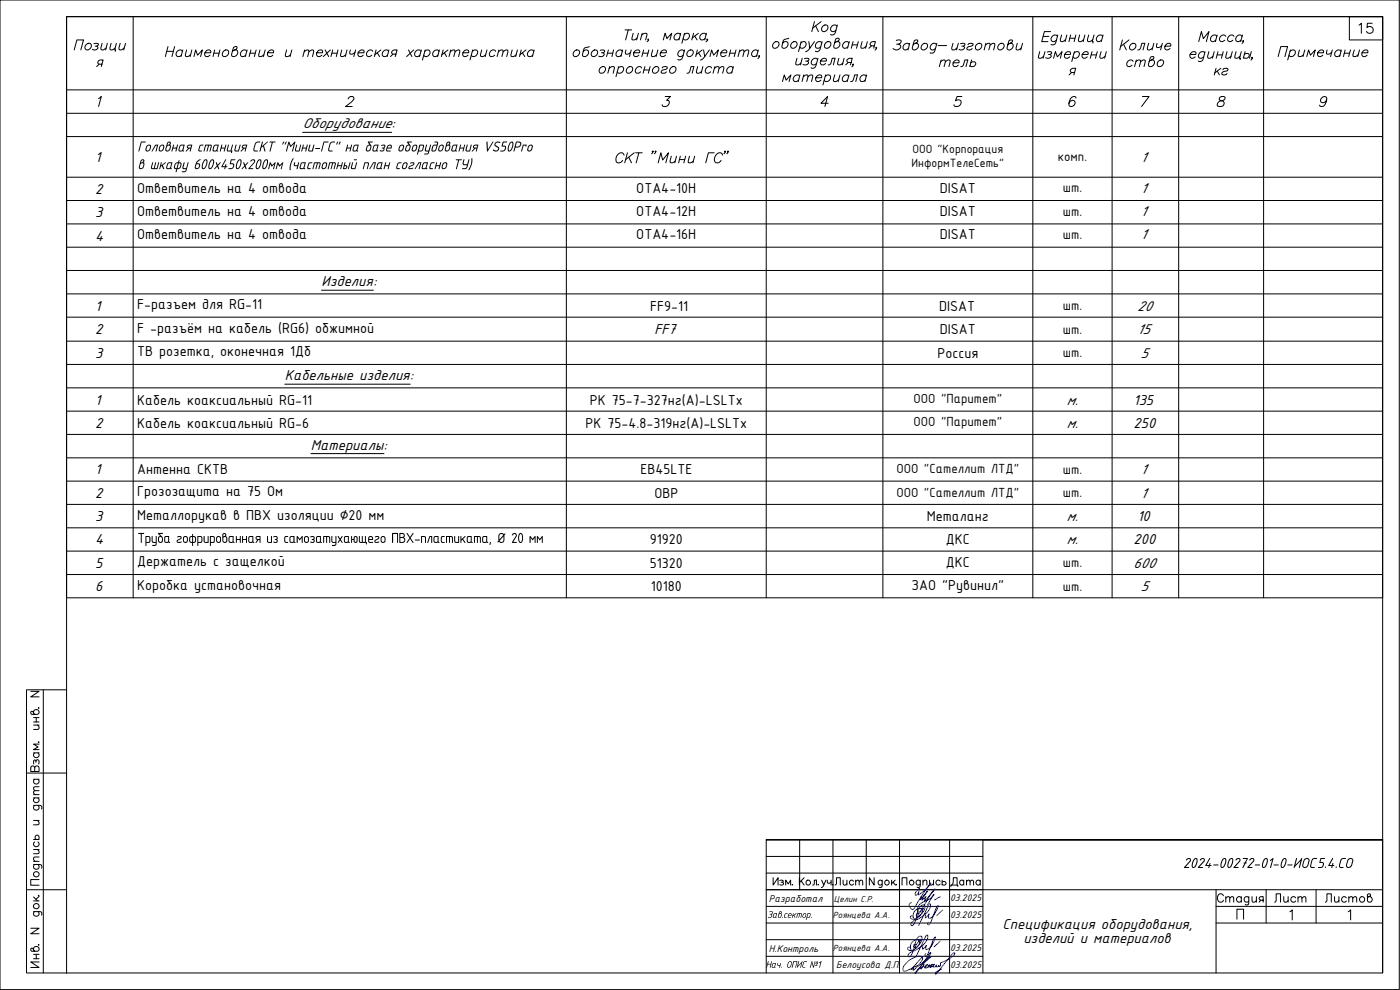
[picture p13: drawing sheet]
<svg xmlns="http://www.w3.org/2000/svg" width="420mm" height="297mm" viewBox="0 0 420 297" stroke-linecap="round" stroke-linejoin="round" font-family="sans-serif">
<defs><g id="words">
<text font-size="7.9" x="382.4" y="19">Примечание</text>
<text font-size="7.1" x="183.4" y="49.7">СКТ &quot;Мини ГС&quot;</text>
<g font-size="6.6">
<text x="406.8" y="10.9">15</text>
<text x="13.4" y="266.3" transform="rotate(-90 13.4 266.3)">Подпись и дата</text>
<text x="364.1" y="272.3">Стадия</text>
</g>
<g font-size="5.7">
<text x="12.7" y="232.5" transform="rotate(-90 12.7 232.5)">Взам. инв. N</text>
<text x="284" y="266.7">Дата</text>
<text x="381.4" y="271.6">Лист</text>
<text x="396.5" y="271.6">Листов</text>
</g>
<g font-size="5.3">
<text x="230.7" y="266.3">Изм.</text>
<text x="249.4" y="266.3">Лист</text>
</g>
<g font-size="4.8">
<text x="41.2" y="45.5">Головная станция СКТ &quot;Мини-ГС&quot; на базе оборудования VS50Pro</text>
<text x="41.2" y="50.8">в шкафу 600х450х200мм (частотный план согласно ТУ)</text>
<text x="196.4" y="100.3">FF7</text>
</g>
<g font-size="4.7">
<text x="90.8" y="38.5">Оборудование:</text>
<text x="28.5" y="48.6">1</text>
<text x="342.3" y="48.6">1</text>
<text x="28.6" y="58.2">2</text>
<text x="41.2" y="57.8">Ответвитель на 4 отвода</text>
<text x="191" y="57.8">ОТА4-10Н</text>
<text x="282.1" y="57.8">DISAT</text>
<text x="342.3" y="57.8">1</text>
<text x="28.6" y="65.2">3</text>
<text x="41.2" y="64.8">Ответвитель на 4 отвода</text>
<text x="191" y="64.8">ОТА4-12Н</text>
<text x="282.1" y="64.8">DISAT</text>
<text x="342.3" y="64.8">1</text>
<text x="41.2" y="71.8">Ответвитель на 4 отвода</text>
<text x="191" y="71.8">ОТА4-16Н</text>
<text x="282.1" y="71.8">DISAT</text>
<text x="342.3" y="71.8">1</text>
<text x="28.5" y="72.2">4</text>
<text x="96.5" y="85.9">Изделия:</text>
<text x="28.5" y="93.2">1</text>
<text x="41.2" y="92.7">F-разъем для RG-11</text>
<text x="195.2" y="93.2">FF9-11</text>
<text x="281.9" y="93.2">DISAT</text>
<text x="341.3" y="93.2">20</text>
<text x="28.6" y="100.3">2</text>
<text x="41.2" y="99.9">F -разъём на кабель (RG6) обжимной</text>
<text x="282.1" y="100.3">DISAT</text>
<text x="341.3" y="100.3">15</text>
<text x="28.6" y="107.4">3</text>
<text x="41.2" y="106.9">ТВ розетка, оконечная 1Дб</text>
<text x="281.3" y="107.4">Россия</text>
<text x="342.3" y="107.4">5</text>
<text x="85.5" y="114">Кабельные изделия:</text>
<text x="28.5" y="121.4">1</text>
<text x="41.2" y="121.4">Кабель коаксиальный RG-11</text>
<text x="177" y="121.4">РК 75-7-327нг(А)-LSLTx</text>
<text x="320.1" y="121.4">м.</text>
<text x="340.2" y="121.4">135</text>
<text x="28.6" y="128.4">2</text>
<text x="41.2" y="128.4">Кабель коаксиальный RG-6</text>
<text x="175.7" y="128.4">РК 75-4.8-319нг(А)-LSLTx</text>
<text x="320.1" y="128.4">м.</text>
<text x="340.2" y="128.4">250</text>
<text x="93.3" y="134.9">Материалы:</text>
<text x="28.5" y="142.4">1</text>
<text x="41.2" y="142.4">Антенна СКТВ</text>
<text x="192.2" y="142.4">EB45LTE</text>
<text x="342.3" y="142.4">1</text>
<text x="28.6" y="149.4">2</text>
<text x="41.2" y="148.9">Грозозащита на 75 Ом</text>
<text x="196.4" y="149.4">ОВР</text>
<text x="342.3" y="149.4">1</text>
<text x="41.2" y="155.9">Металлорукав в ПВХ изоляции ∅20 мм</text>
<text x="28.6" y="156.4">3</text>
<text x="278.2" y="156.4">Металанг</text>
<text x="320.1" y="156.4">м.</text>
<text x="341.3" y="156.4">10</text>
<text x="28.5" y="163.4">4</text>
<text x="41.2" y="162.9">Труба гофрированная из самозатухающего ПВХ-пластиката, Ø 20 мм</text>
<text x="195" y="163.4">91920</text>
<text x="283.9" y="163.2">ДКС</text>
<text x="320.1" y="163.4">м.</text>
<text x="340.2" y="163.4">200</text>
<text x="28.6" y="170.3">5</text>
<text x="41.2" y="169.9">Держатель с защелкой</text>
<text x="195" y="170.3">51320</text>
<text x="283.9" y="170.1">ДКС</text>
<text x="340.1" y="170.3">600</text>
<text x="28.6" y="177.4">6</text>
<text x="41.2" y="176.9">Коробка установочная</text>
<text x="195.3" y="177.4">10180</text>
<text x="273.6" y="176.9">ЗАО &quot;Рувинил&quot;</text>
<text x="342.3" y="177.4">5</text>
<text x="355" y="260.4">2024-00272-01-0-</text>
<text x="387.9" y="260.4">ИОС 5.4. СО</text>
<text x="300.9" y="278.6">Спецификация оборудования,</text>
<text x="307.1" y="282.8">изделий и материалов</text>
</g>
<g font-size="4.3">
<text x="317.5" y="48.4">комп.</text>
<text x="319" y="57.7">шт.</text>
<text x="319" y="64.7">шт.</text>
<text x="319" y="71.6">шт.</text>
<text x="319" y="93">шт.</text>
<text x="319" y="100.2">шт.</text>
<text x="319" y="107.2">шт.</text>
<text x="274.2" y="120.8">ООО &quot;Паритет&quot;</text>
<text x="274.2" y="127.8">ООО &quot;Паритет&quot;</text>
<text x="269" y="142">ООО &quot;Сателлит ЛТД&quot;</text>
<text x="319" y="142.2">шт.</text>
<text x="269" y="149">ООО &quot;Сателлит ЛТД&quot;</text>
<text x="319" y="149.2">шт.</text>
<text x="319" y="170.2">шт.</text>
<text x="319" y="177.2">шт.</text>
</g>
<g font-size="3.9">
<text x="273.9" y="45.8">ООО &quot;Корпорация</text>
<text x="273.6" y="50">ИнформТелеСеть&quot;</text>
</g>
<g font-size="3.2">
<text x="230.8" y="270.5">Разработал</text>
<text x="230.8" y="285.7">Н.Контроль</text>
</g>
<g font-size="3.1">
<text x="230.2" y="275.4">Зав .сектор</text>
<text x="243.2" y="275.4">.</text>
<text x="285.2" y="270.4">03.2025</text>
<text x="285.2" y="275.4">03.2025</text>
<text x="285.2" y="285.4">03.2025</text>
<text x="229.7" y="290.4">Нач . ОПИС</text>
<text x="242.9" y="290.4">№1</text>
<text x="251" y="290.4">Белоусова Д.П.</text>
<text x="285.2" y="290.4">03.2025</text>
</g>
<g font-size="2.9">
<text x="249.9" y="275.4">Роянцева А.А.</text>
<text x="249.9" y="285.4">Роянцева А.А.</text>
</g>
<text font-size="2.8" x="250.2" y="270.6">Целин С.Р.</text>
</g></defs>
<!-- layer: 0 -->
<g fill="none" stroke="#000" stroke-width=".3">
<path d="M0 0h419.9v296.9h-419.9zM20 5h395v286.9h-395zM20 5h395v174.4h-395zM22.3 15l.8-3h2l-.8 3M25.8 13.4a.93 .93 0 0 1 1.6 0 1.13 1.13 0 0 1-.5 1.3 1.13 1.13 0 0 1-1.4-.1zM28.2 13.1a.9 .9 0 0 1 1.3 .3l-.5 .4h-.4M29 13.8l.3 .3a.73 .73 0 0 1-.6 .9l-1-.2M29.8 19.3l-.8 .7M30.6 19.3l-1.1-.2-.2-.4 .3-.5 .5-.2h.8l-.5 2M30.6 13l-.3 1.8 .7 .2 .8-.6M32.2 13l-.5 2M33.4 13l-.4 1.8 .7 .2 .8-.6"/>
<path d="M34.9 13l-.5 2h.3l-.1 .4M36.1 13l-.4 1.8 .7 .2 .9-.6M37.7 13l-.6 2M40 5v174.4M50 15.4h2M50.4 14l-.8 3M52.4 14l-.8 3M54.7 15.4a1.06 1.06 0 0 0-1.5 0 1.06 1.06 0 0 0 .1 1.6l.8-.2 .3-.2M54.9 15l-.6 2M56 15l-.3 1.8 .6 .2 .9-.6M57.6 15l-.5 2M58.2 17l.5-2 .6 1.6 1.4-1.6-.5 2"/>
<path d="M61.5 15.8h1.7l.1-.3a.99 .99 0 0 0-1.2-.5 .99 .99 0 0 0-.7 1.1l.1 .5a.86 .86 0 0 0 .8 .5 .86 .86 0 0 0 .7-.5M64.2 16h1.5M64.4 15l-.5 2M66 15l-.5 2M67.1 15.4a.89 .89 0 0 1 1.3-.3 .89 .89 0 0 1-.1 1.5 .97 .97 0 0 1-1.6 0zM70.4 15a.76 .76 0 0 1 .9 .3 .76 .76 0 0 1 0 .8 .96 .96 0 0 1-.8 .9 .96 .96 0 0 1-1-.6l.6-2.1a.72 .72 0 0 1 1-.2l-.1 .6-1.2 .7M74 15.4a1.07 1.07 0 0 0-1.5 0 1.07 1.07 0 0 0 .1 1.6h.5l.6-.4M74.2 15l-.6 2M75 16h1.6M75.3 15l-.5 2M76.9 15l-.6 2M78 15l-.4 1.8a1.2 1.2 0 0 0 1.6-.4"/>
<path d="M79.6 15l-.6 2M80.3 15.8h1.8v-.3a.99 .99 0 0 0-1.2-.5 .99 .99 0 0 0-.6 1.1 .84 .84 0 0 0 .6 .9 .84 .84 0 0 0 1-.4M86 15l-.4 1.8a1.2 1.2 0 0 0 1.6-.4M87.6 15l-.6 2M91.3 15.5l.9-.5 .5 .1-.4 1.9M91.4 15l-.5 2M92.7 15.5l.9-.5 .5 .1-.3 1.9M95.1 15.8h1.7l.1-.3a.99 .99 0 0 0-1.2-.5 .99 .99 0 0 0-.7 1.1v.5a.86 .86 0 0 0 .8 .5 .86 .86 0 0 0 .8-.5M97.6 15l1 2M99.1 15l-2.1 2M99.6 16h1.6M99.9 15l-.6 2"/>
<path d="M101.4 15l-.5 2M102.6 15l-.4 1.8 .7 .2 .9-.6M104.1 15l-.5 2M105.2 15l-.2 1.1a1.2 1.2 0 0 0 1.6-.4M106.7 15l-.5 2M107.5 15.8h1.7l.1-.3a1.01 1.01 0 0 0-1.2-.5 1.01 1.01 0 0 0-.7 1.1 .84 .84 0 0 0 .6 .9 .84 .84 0 0 0 1-.4M111.9 15.4a1.06 1.06 0 0 0-1.6 0 1.06 1.06 0 0 0 .2 1.6h.4l.7-.4M112.9 15l-.5 2M113.2 15.8l.7 1.2M114.3 15l-1.8 1.4M116.6 15.4a1.07 1.07 0 0 0-1.6 0 1.07 1.07 0 0 0 .2 1.6l.8-.2 .3-.2M116.7 15l-.5 2"/>
<path d="M117.9 16.3l-.7 .7M118.8 16.3l-1.1-.2-.1-.6 .7-.5h.9l-.6 2M122.6 15l1 2M124.2 15l-2.2 2M126.3 15.4a1.07 1.07 0 0 0-1.5 0 1.07 1.07 0 0 0 .1 1.6h.4l.7-.4M126.4 15l-.5 2M127.5 15.4a.93 .93 0 0 1 1.5 0 1.11 1.11 0 0 1-.4 1.3 1.11 1.11 0 0 1-1.4-.1M127.6 15l-.8 3M131.7 15.4a1.06 1.06 0 0 0-1.5 0 1.06 1.06 0 0 0 .1 1.6h.5l.6-.4M131.9 15l-.6 2M133 15l-.5 2M133.3 15.8l.7 1.2"/>
<path d="M134.5 15l-1.9 1.4M135.1 15.5l.9-.5 .5 .1-.3 1.9M135.3 15l-.6 2M136.6 15.5l.9-.5 .5 .1-.4 1.9M138.9 15.8h1.7l.1-.3a.99 .99 0 0 0-1.2-.5 .99 .99 0 0 0-.6 1.1v.5a.86 .86 0 0 0 .8 .5 .86 .86 0 0 0 .8-.5M141.8 15.4a.88 .88 0 0 1 1.4-.3 .88 .88 0 0 1-.2 1.5 .93 .93 0 0 1-1.6 0M141.9 15l-.8 3M144.6 15l-.4 1.8a1.15 1.15 0 0 0 1.6-.4M146.1 15l-.5 2M148.8 15.4a1.07 1.07 0 0 0-1.6 0 1.07 1.07 0 0 0 .1 1.6l1.2-.4M149.6 15.5l.9-.5 .5 .1-.4 1.9M149.7 15l-.5 2"/>
<path d="M151 15.5l.8-.5 .6 .1-.3 1.9M153.7 15l-.3 1.8a1.15 1.15 0 0 0 1.5-.4M155.3 15l-.5 2M156.4 15l-.5 2M156.8 15.8l.7 1.2M157.9 15l-1.9 1.4M160.2 15.4a1.07 1.07 0 0 0-1.6 0 1.07 1.07 0 0 0 .1 1.6l1.2-.4M160.3 15l-.5 2M170 5v174.4M172.3 15.4a.89 .89 0 0 1 1.4-.3 .89 .89 0 0 1-.1 1.5 .93 .93 0 0 1-1.6 0zM176.9 14l-1.4 .4-.3 .3-.4 1.7a.99 .99 0 0 0 1.2 .5 .99 .99 0 0 0 .7-1.1l-.2-.5a.87 .87 0 0 0-1.5 .1M177.8 15.4a.93 .93 0 0 1 1.5 0 1.11 1.11 0 0 1-.4 1.3 1.11 1.11 0 0 1-1.4-.1z"/>
<path d="M180.1 15.1a.9 .9 0 0 1 1.4 .3l-.2 .3-.8 .1M180.9 15.8l.4 .3a.73 .73 0 0 1-.7 .9l-.9-.2M182.3 16h1.6M182.6 15l-.6 2M183 20l-.6 2M184.1 15l-.5 2M185.7 20l-.8 3M186.8 15.4a1.07 1.07 0 0 0-1.6 0 1.07 1.07 0 0 0 .1 1.6l.8-.2 .3-.2M186.9 15l-.5 2M187.6 9h2M187.9 15l-.2 1.1a1.2 1.2 0 0 0 1.6-.4M188.6 9l-.9 3"/>
<path d="M189.4 15l-.5 2M190 10l-.3 1.9 .6 .1 .9-.6M190.2 15.8h1.7l.1-.3a.99 .99 0 0 0-1.2-.5 .99 .99 0 0 0-.6 1.1v.5a.88 .88 0 0 0 .7 .4 .88 .88 0 0 0 .8-.4M191.6 10l-.5 2M192.6 10.5a1.2 1.2 0 0 1 1.5-.4l-.3 1.9M192.7 10l-.5 2M192.9 16h1.6M193.2 15l-.6 2M193.5 20l-.5 2M194.6 11.9h-.2l.2-.2v.4l-.4 .4M194.7 15l-.5 2M195.1 20l-.5 2"/>
<path d="M195.9 15l-.4 1.8 .7 .2 .9-.6M197.4 15l-.5 2M198.2 15.8h1.7l.1-.3a1.01 1.01 0 0 0-1.2-.5 1.01 1.01 0 0 0-.7 1.1 .84 .84 0 0 0 .6 .9 .84 .84 0 0 0 1-.4M199.1 12l.5-2 .6 1.6 1.4-1.6-.6 2M204.2 10.4a1.06 1.06 0 0 0-1.6 0 1.06 1.06 0 0 0 .2 1.6l.7-.1 .4-.3M204.3 10l-.5 2M205.3 10.4a.93 .93 0 0 1 1.6 0 1.11 1.11 0 0 1-.5 1.4 1.11 1.11 0 0 1-1.4-.2M205.3 15.4a1.06 1.06 0 0 0-1.6 0 1.06 1.06 0 0 0 .2 1.6l.8-.2 .3-.2M205.4 15l-.5 2.3a1.01 1.01 0 0 1-1.5 .5M205.4 10l-.8 3M206.5 15.4a.93 .93 0 0 1 1.5 0 1.11 1.11 0 0 1-.4 1.4 1.11 1.11 0 0 1-1.4-.2zM208.2 10l-.6 2"/>
<path d="M208.5 10.8l.7 1.2M209.3 15l-.5 2M209.4 20l-.4 1.8a1.15 1.15 0 0 0 1.6-.4M209.6 10l-1.8 1.4M209.6 15.8l.8 1.2M210.7 15l-1.8 1.4M210.9 20l-.5 2M211.2 15l.3 2 1.4-2M211.5 17l-.5 .6-.8 .4M211.9 10.4a1.07 1.07 0 0 0-1.6 0 1.07 1.07 0 0 0 .2 1.6l.7-.1 .4-.3M212 10l-.5 2M212.4 11.9h-.3l.2-.2 .1 .2-.5 .6"/>
<path d="M213.1 17l.5-2 .6 1.6 1.4-1.6-.5 2M214.5 20l-.5 2M216.4 15.8h1.7a.55 .55 0 0 0-.4-.8 1.14 1.14 0 0 0-1.2 .6 1.14 1.14 0 0 0 .2 1.4h.5l.7-.4M219 16h1.6M219.3 15l-.5 2M220.1 20l-.5 2M220.9 15l-.6 2M221.9 15.5l.8-.5 .6 .1-.4 1.9M222 15l-.5 2M223.3 15.5l.9-.5 .5 .1-.4 1.9M227.5 15.4a1.06 1.06 0 0 0-1.6 0 1.06 1.06 0 0 0 .2 1.6l.7-.2 .4-.2M227.6 15l-.6 2"/>
<path d="M228 16.8h-.3l.1-.1 .2 .1-.5 .8M230 5v174.4M232.2 12.9a.89 .89 0 0 1 1.4-.3 .89 .89 0 0 1-.1 1.5 .93 .93 0 0 1-1.6 0zM236.7 11.5l-1.4 .4-.6 2a.98 .98 0 0 0 1.1 .5 .98 .98 0 0 0 .7-1.1l-.1-.6a.91 .91 0 0 0-1.5 .2M237.6 12.9a.93 .93 0 0 1 1.6 0 1.11 1.11 0 0 1-.5 1.3 1.11 1.11 0 0 1-1.4-.1zM239.2 17.5l-.4 1.8a1.15 1.15 0 0 0 1.6-.4M240.3 12.9a.93 .93 0 0 1 1.6 0 1.11 1.11 0 0 1-.5 1.3 1.11 1.11 0 0 1-1.4-.1M240.5 12.5l-.9 3M240.7 17.5l-.5 2M241.4 17.6a.87 .87 0 0 1 1.4 .3l-.2 .3-.8 .1M242.3 18.3l.4 .6a1.15 1.15 0 0 1-1.7 .4M242.7 12.5l.3 2 1.4-2"/>
<path d="M243 14.5l-.4 .5-.8 .5M244.4 6.5l-.8 3M244.8 7.7l.8 1.8M245.4 17.9a1.06 1.06 0 0 0-1.6 0 1.06 1.06 0 0 0 .2 1.6h.4l.7-.5M245.5 17.5l-.6 2.3a.97 .97 0 0 1-1.5 .5M246.3 18.3h1.7a.59 .59 0 0 0-.4-.8 1.12 1.12 0 0 0-1.3 .6 1.12 1.12 0 0 0 .4 1.4h.4l.7-.5M246.4 6.5l-2.5 2M246.6 12.9a1.07 1.07 0 0 0-1.6 0 1.07 1.07 0 0 0 .2 1.6l.8-.1 .3-.3M246.7 12.5l-.6 2.3a1.01 1.01 0 0 1-1.4 .5M246.9 7.9a.93 .93 0 0 1 1.6 0 1.11 1.11 0 0 1-.5 1.4 1.11 1.11 0 0 1-1.4-.2zM247.8 12.9a.84 .84 0 0 1 1.1-.4 .84 .84 0 0 1 .4 1.1 .94 .94 0 0 1-.9 .9 .94 .94 0 0 1-1-.9zM248.5 19.5l.6-.2 .7-1.8h.8l-.5 2"/>
<path d="M251.2 7.9a1.06 1.06 0 0 0-1.6 0 1.06 1.06 0 0 0 .2 1.6l.7-.1 .4-.3M251.2 12.5h.4a1.07 1.07 0 0 1 .2 1.5 1.07 1.07 0 0 1-1.5 .2l.5-2.4 .9-.3 .2 .4-.2 .3-1.2 .7M251.3 7.5l-.6 2.3a1.01 1.01 0 0 1-1.4 .5M251.8 17.5l-.4 1.8a1.15 1.15 0 0 0 1.5-.4M253.3 17.5l-.5 2M254.6 18.8l-.8 .7M254.8 12.9a1.07 1.07 0 0 0-1.6 0 1.07 1.07 0 0 0 .1 1.6l1.2-.4M254.9 12.5l-.6 2M255.4 18.8h-.8l-.4-.3v-.5l.7-.5h.9l-.6 2M255.7 13.5h1.6M256 12.5l-.5 2M256.1 19.3h-.2l.1-.1 .1 .1-.4 .8"/>
<path d="M257.6 12.5l-.6 2M258.7 12.5l-.3 1.9 .6 .1 .9-.6M260.3 12.5l-.5 2M261.5 13.8l-.7 .7M262.4 13.8l-1.1-.2-.2-.4 .3-.5 .5-.2h.8l-.5 2M263.1 14.4h-.3l.2-.2 .1 .2-.5 .6M265 5v174.4M269 12.1h1.4v.6l-.7 .6a.74 .74 0 0 1 .6 .5 .74 .74 0 0 1-.3 .8 1.41 1.41 0 0 1-2 0M269.1 13.3h.6M272.9 13.4a1.07 1.07 0 0 0-1.6 0 1.07 1.07 0 0 0 .2 1.6h.4l.7-.4M273 13l-.5 2M274.7 13h.5a1.07 1.07 0 0 1 .2 1.5 1.07 1.07 0 0 1-1.5 .2l.5-2.4 .9-.3 .2 .4-.2 .3-1.2 .7"/>
<path d="M276.8 13.4a.89 .89 0 0 1 1.4-.2 .89 .89 0 0 1-.2 1.4 .89 .89 0 0 1-1.3 .2 .89 .89 0 0 1 .1-1.4zM281.1 13.4a1.07 1.07 0 0 0-1.7 0 1.07 1.07 0 0 0 .2 1.6h.5l.7-.4M281.2 13l-.7 2.3a.97 .97 0 0 1-1.4 .5M281.6 13.7h2.5M282.3 18.5l.9-.5 .5 .1-.4 1.9M282.4 18l-.5 2M283.7 18.5l.9-.5 .5 .1-.3 1.9M286 13l-.3 1.8 .6 .2 .9-.6M286 18.8h1.8a.57 .57 0 0 0-.4-.8 1.13 1.13 0 0 0-1.3 .6 1.13 1.13 0 0 0 .4 1.4l.7-.1 .4-.3M287.6 13l-.5 2M288.2 13.1h1.4l-.2 .6-.8 .1M288.3 20l.6-.1 .7-1.9h.8l-.5 2"/>
<path d="M289.1 13.8l.4 .6a1.15 1.15 0 0 1-1.7 .4M290.5 13.4a.93 .93 0 0 1 1.6 0l-.6 .4-1.1 .3-.2 .5a.91 .91 0 0 0 1.6 0M291.3 18.8l1-.3a.73 .73 0 0 1 .6 .9 .73 .73 0 0 1-.8 .6h-.6l-.4-.3M291.6 18l-.6 2M293 13.4a.97 .97 0 0 1 1.6 0 1.15 1.15 0 0 1-.5 1.3 1.15 1.15 0 0 1-1.4-.1zM295.7 13.5l.9-.5 .5 .1-.3 1.9M295.9 13l-.5 2M297.1 13.5l.9-.5 .5 .1-.3 1.9M299.8 13.4a.93 .93 0 0 1 1.5 0 1.13 1.13 0 0 1-.5 1.3 1.13 1.13 0 0 1-1.3-.1zM303.1 13a.76 .76 0 0 1 .9 .3 .76 .76 0 0 1 0 .8 .92 .92 0 0 1-.8 .9 .92 .92 0 0 1-1-.6l.6-2.1 .9-.3 .2 .4-.2 .3-1.2 .7M305.3 13l-.3 1.8 .6 .2 .9-.6M306.9 13l-.6 2"/>
<path d="M310 5v174.4M312 15.5l-.3 1.8 .6 .2 .9-.6M313.1 10.9h1.7M313.6 15.5l-.5 2M314.3 15.6a.9 .9 0 0 1 1.3 .3l-.5 .4h-.4M315.1 16.3l.3 .3a.73 .73 0 0 1-.6 .9l-1-.2M315.3 9.5h-1.9l-.8 3h1.9M316.2 17.5l.5-2 .6 1.6 1.4-1.6-.5 2M317.3 10.9a1.06 1.06 0 0 0-1.6 0 1.06 1.06 0 0 0 .2 1.6h.5l.6-.4M317.5 10.5l-.6 2.2a.99 .99 0 0 1-1.5 .6M318.6 10.5l-.3 1.8 .6 .2 .9-.6M319.5 16.3h1.7a.57 .57 0 0 0-.3-.8 1.14 1.14 0 0 0-1.3 .6 1.14 1.14 0 0 0 .3 1.4l1.2-.4"/>
<path d="M320.2 10.5l-.5 2M321.1 11.5h1.5M321.3 10.5l-.5 2M322.3 15.9a.97 .97 0 0 1 1.6 0 1.15 1.15 0 0 1-.5 1.3 1.15 1.15 0 0 1-1.4-.1M322.5 15.5l-.9 3M322.9 10.5l-.5 2M324 10.5l-.3 1.8 .7 .2 .8-.6M324.8 16.3h1.7a.57 .57 0 0 0-.3-.8 1.13 1.13 0 0 0-1.3 .6 1.13 1.13 0 0 0 .3 1.4h.4l.7-.4M325.6 10.5l-.5 2M326.7 10.5l-.3 1.8 .7 .2 .9-.6M327.5 16.5h1.6M327.7 15.5l-.5 2"/>
<path d="M328.3 10.5l-.5 2h.3l-.1 .4M329.3 15.5l-.5 2M330.5 15.5l-.4 1.8 .7 .2 .8-.6M330.9 10.9a1.07 1.07 0 0 0-1.5 0 1.07 1.07 0 0 0 .1 1.6h.4l.7-.4M331 10.5l-.5 2M332 15.5l-.5 2M333.8 5v174.4M336.8 12l-.8 3M337.2 13.3l.8 1.7M338.8 12l-2.5 2M339.3 13.4a.93 .93 0 0 1 1.6 0 1.13 1.13 0 0 1-.5 1.3 1.13 1.13 0 0 1-1.4-.1zM340.1 18.4a1.07 1.07 0 0 0-1.6 0 1.07 1.07 0 0 0 .1 1.6l.8-.1 .3-.3"/>
<path d="M340.9 18.5l.8-.5 .6 .1-.4 1.9M341 18l-.5 2M341.5 15l.6-.2 .6-1.8h.9l-.6 2M342.3 18.5l.9-.5 .5 .1-.4 1.9M344.7 13l-.4 1.8 .7 .2 .9-.6M345.6 18a1 1 0 0 1 .9 1 1 1 0 0 1-1 1l-.7-.1-.2-.5 .6-2.1 .5-.3 .5 .1a.97 .97 0 0 1-.9 1l-.4 .3M346.3 13l-.6 2M347.3 13l-.2 1.1 .2 .2 .8-.2 .6-.4M347.6 18.4a.97 .97 0 0 1 1.6 0 1.13 1.13 0 0 1-.5 1.4 1.13 1.13 0 0 1-1.4-.2zM348.8 13l-.5 2M349.6 13.8h1.7a.57 .57 0 0 0-.3-.8 1.14 1.14 0 0 0-1.3 .6 1.14 1.14 0 0 0 .3 1.4l1.2-.4M353.7 5v174.4"/>
<path d="M357.2 16.3h1.7v-.3a.99 .99 0 0 0-1.1-.5 .99 .99 0 0 0-.7 1.1l.2 .7a.96 .96 0 0 0 1.4-.2M359.7 12.5l.9-3 .5 2.1 1.7-2.1-.8 3M361.6 15.9a1.07 1.07 0 0 0-1.6 0 1.07 1.07 0 0 0 .1 1.6l1.2-.4M361.7 15.5l-.6 2.3a.97 .97 0 0 1-1.5 .5M362.8 15.5l-.3 1.8 .6 .2 .9-.6M364.4 15.5l-.5 2M365.2 10.9a1.06 1.06 0 0 0-1.6 0 1.06 1.06 0 0 0 .2 1.6h.4l.7-.4M365.3 16.5h1.5M365.3 10.5l-.6 2M365.5 15.5l-.5 2M367.1 15.5l-.5 2M367.9 10.9a1.06 1.06 0 0 0-1.6 0 1.06 1.06 0 0 0 .2 1.6h.4l.7-.4"/>
<path d="M368.3 15.5l-.4 1.8 .7 .2 .8-.6M369.8 15.5l-.5 2M370.3 10.9a1.07 1.07 0 0 0-1.5 0 1.07 1.07 0 0 0 .1 1.6h.4l.7-.4M371 15.5l-.4 1.8 .7 .2 .9-.6M372.5 15.5l-.5 2h.3l-.1 .4M372.7 10.9a1.07 1.07 0 0 0-1.5 0 1.07 1.07 0 0 0 .1 1.6h.5l.6-.4M372.9 10.5l-.6 2M373.2 12.3l-.2 .2-.1-.2h.3l-.5 .7M373.4 16.3l1-.3a.73 .73 0 0 1 .5 .9 .73 .73 0 0 1-.8 .6h-.6l-.3-.3M373.7 15.5l-.6 2M375.5 15.5l-.5 2M375.9 17.3l-.2 .2-.1-.2h.3l-.5 .7"/>
<path d="M379.2 5v174.4M20 27h395M20 34h395M29.5 29.5l.9-.5-.8 3M90.8 39.7h26.8M104.5 29.7a.9 .9 0 0 1 .8-.8 .9 .9 0 0 1 .9 .6l-.7 1.1-1.8 1.4h2M180.1 20.4a.93 .93 0 0 1 1.6 0 1.11 1.11 0 0 1-.5 1.4 1.11 1.11 0 0 1-1.4-.3zM182.8 20.5a1.2 1.2 0 0 1 1.6-.4l-.4 1.9M185.5 20.4a.97 .97 0 0 1 1.7 0 1.13 1.13 0 0 1-.5 1.4 1.13 1.13 0 0 1-1.4-.3M188.3 20.4a.84 .84 0 0 1 1.1-.4 .84 .84 0 0 1 .4 1.1 .94 .94 0 0 1-.9 .9 .94 .94 0 0 1-.9-.9zM192.6 20.4a1.07 1.07 0 0 0-1.6 0 1.07 1.07 0 0 0 .1 1.6l1.2-.5M193.3 21h1.6"/>
<path d="M196.1 20.4a.93 .93 0 0 1 1.6 0 1.11 1.11 0 0 1-.5 1.3 1.11 1.11 0 0 1-1.4-.2zM198.7 20.4a.93 .93 0 0 1 1.6 0l-.2 .3-1.1 .3a.64 .64 0 0 0-.5 .8 1.19 1.19 0 0 0 1.5-.3M199.6 29h1.6l-1.1 1.1h.4a1.17 1.17 0 0 1-.1 1.6 1.17 1.17 0 0 1-1.6 0l-.1-.3M201.3 20.4a.89 .89 0 0 1 1.4-.3 .89 .89 0 0 1-.1 1.4 .97 .97 0 0 1-1.6 0zM206.2 22l.6-.2 .6-1.8h.8l-.5 2M213.6 20.4a1.07 1.07 0 0 0-1.6 0 1.07 1.07 0 0 0 .1 1.6l1.2-.5M214.4 20.5l.9-.5 .5 .1-.4 1.9M215.8 20.5l.9-.5 .5 .1-.3 1.9M220 20.4a1.07 1.07 0 0 0-1.6 0 1.07 1.07 0 0 0 .2 1.6l.7-.2 .4-.3M234.8 24.5l.6-2 .5 1.5 1.5-1.5-.6 2M239.9 22.9a1.06 1.06 0 0 0-1.5 0 1.06 1.06 0 0 0 .1 1.6l.8-.2 .3-.3M240.1 22.5l-.5 2"/>
<path d="M241.1 23l.8-.5 .6 .1-.4 1.9M241.2 22.5l-.5 2M242.5 23l.9-.5 .5 .1-.4 1.9M244.9 23.3h1.6a.55 .55 0 0 0-.3-.8 1.14 1.14 0 0 0-1.3 .6 1.14 1.14 0 0 0 .3 1.4h.5l.7-.5M247.7 22.9a.89 .89 0 0 1 1.4-.3 .89 .89 0 0 1-.1 1.4 .97 .97 0 0 1-1.6 0M247.8 22.5l-.8 3M248.5 31h-2.1l2-2-.8 3M250.5 22.5l-.4 1.8a1.2 1.2 0 0 0 1.6-.4M252.1 22.5l-.6 2M254.7 22.9a1.07 1.07 0 0 0-1.6 0 1.07 1.07 0 0 0 .1 1.6h.5l.7-.5M254.8 22.5l-.5 2M255.3 24.5l.6-.2 .6-1.8h.8l-.5 2"/>
<path d="M260 22.9a1.07 1.07 0 0 0-1.6 0 1.07 1.07 0 0 0 .1 1.6l1.2-.5M260.1 22.5l-.6 2M288.7 29h-1.5l-.5 1.3a1 1 0 0 1 1.7 0 1 1 0 0 1-.7 1.5l-.8 .2-.4-.2-.2-.4M321.6 21.8l-.8 .7M322.5 21.8l-1.1-.2-.2-.4 .2-.5 .5-.2h.9l-.5 2M322.9 29.4v-.3a1.1 1.1 0 0 0-1.6 .4 2.26 2.26 0 0 0-.3 2.3 1.1 1.1 0 0 0 1.3-.2 1.1 1.1 0 0 0 .1-1.3 1.05 1.05 0 0 0-1.6 .7M342.9 29h1.9l-2.2 3M365 20.5l-.6 2M365.3 21.3l.7 1.2M366.2 29.1l-.3 .6 .3 .4a.95 .95 0 0 1 1.1 1.3 1.37 1.37 0 0 1-2 .3 1.51 1.51 0 0 1 1.8-1.6 .71 .71 0 0 0 .5-1l-.4-.1zM366.4 20.5l-1.8 1.4M367 20.9a.93 .93 0 0 1 1.6 0l-.3 .3-1.4 .4-.2 .3v.5a1.22 1.22 0 0 0 1.6-.3"/>
<path d="M398.1 30a.91 .91 0 0 1-.9 .9 .91 .91 0 0 1-.9-1.1l.3-.4a.89 .89 0 0 1 1.6 0 2.03 2.03 0 0 1-1.7 2.6l-.4-.2-.1-.3M20 41h395M20 53.2h395M20 60.2h395M20 67.2h395M20 74.2h395M20 81.2h395M20 88.2h395M20 95.2h395M96.5 87.1h15.6M20 102.4h395M20 109.3h395"/>
<path d="M20 116.4h395M85.5 115.3h37.6M20 123.4h395M20 130.3h395M20 137.4h395M93.3 136.1h21.9M20 144.4h395M20 151.3h395M20 158.4h395M20 165.4h395M20 172.4h395M13 207v84.9"/>
<path d="M20 207h-12v84.9h12M8 231.9h12M230 257h65M230 252h185M240 252v15M250 252v39.9M260 252v15M270 252v39.9M285 252v39.9M295 252v39.9M8 267h12M9.2 278.5h2.5l-2.5 1.7h2.5"/>
<path d="M10.1 273.5h1.9a.64 .64 0 0 1 .6 .4 .64 .64 0 0 1-.2 .7M10.1 270.3h1.6M10.1 269.1l1.2 1.2M10.4 273.5a.79 .79 0 0 0-.1 1.2 .79 .79 0 0 0 1.2 0 .79 .79 0 0 0-.1-1.2M11.6 268.6v.3l-.1-.2M11.7 269l-.9 .8M230 262h65M230 267h185M230 271.9h65M230 276.9h65M240.4 264.3l.9 1.3M241.3 263.4l-1.4 1.4"/>
<path d="M243.9 265.6l.4-.2 .1-1.3h.6v1.5M245.5 265.3v.3l.2-.2M246.6 264.1l.6 1.5 .7-1.5M247.2 265.6l-.7 .7M262.3 263.4v2.2l-1.4-2.2v2.2M264.8 264.4a.68 .68 0 0 0-1.1-.1 .68 .68 0 0 0 0 1 .68 .68 0 0 0 1.1-.1M264.8 264.1l-.1 2-.4 .2-.5-.1M267.6 264.1v1.5M268 264.7l.7 .9M268.6 264.1l-1 1M268.9 265.3v.3l.2-.2M270.7 265.6v-2.2h1.5v2.2"/>
<path d="M276.2 264.4a.7 .7 0 0 0-1.1-.1 .7 .7 0 0 0 0 1 .7 .7 0 0 0 1.1-.1M276.2 264.1l-.1 2-.3 .2-.6-.1M277 264.5l.3-.3a.51 .51 0 0 1 .9 .2v1.2M277 264.1v1.5M279 264.1l.1 1.3 .5 .2 .6-.5M280.2 264.1v1.5M282.2 264.4a.7 .7 0 0 0-1.1-.1 .7 .7 0 0 0 0 1 .7 .7 0 0 0 1.1-.1M365 271.9h50M365 276.9h50M365 267v24.9M371.2 275.8v-3h2v3M380 267v9.9"/>
<path d="M387.1 273.6l.7-.6v3M395 267v9.9M404.6 273.6l.7-.6v3M10.1 284.9a.81 .81 0 0 1 .5-.9 .81 .81 0 0 1 1 .4 .81 .81 0 0 1-.3 1h-1.8l-.3-.7 .4-.3 .2 .2 .6 .8M10.1 286.3h1.6M10.1 287.7h1.6M10.9 286.3v1.4M11.6 283.4v.2l-.1-.1M11.7 288.6h-2.5l2.5 1.7h-2.5M230 291.9v-39.9h185v39.9M230 281.9h65M230 286.9h65"/>
<circle cx="10.9" cy="271.9" r=".82"/>
<circle cx="242.5" cy="264.8" r=".73"/>
<circle cx="266.2" cy="264.8" r=".73"/>
<circle cx="273.6" cy="264.8" r=".73"/>
</g>
<g fill="#000">
<path d="M98.8 48.7h1.7l.3 .2-.4 1.9-.3-.1 .4-1.4-.1-.3h-.4l-.5 1.8-.3-.2 .5-1.6h-.6l-.5 1.7h-.3zM101.4 48.7h.3l-.2 .9h.9l.2-.8 .3-.1-.5 2.1-.3-.1 .2-.8h-.9l-.2 .8h-.3zM109.3 48.8l1.1-.1 .3 .2-.4 1.9-.2-.2 .3-1.3-.1-.3h-.7l-.4 1.6-.4 .1zM111.9 48.8l1-.1-.5 2h-.3l.4-1.7h-.4l-1 1.8h-.2zM114.4 43.6l1-.2 .3 .2-.4 .8v.7l-.4 .3-.5 .1a.29 .29 0 0 1-.4-.2 .29 .29 0 0 1 .1-.3 .29 .29 0 0 1 .4 .2l.4-.1a.34 .34 0 0 0 .1-.5 .34 .34 0 0 0-.4-.1l.5-.3a.29 .29 0 0 0 .3-.3 .29 .29 0 0 0-.4-.2l-.6 .1zM115.6 48.8l.3-.1-.2 .9h.9l.2-.9h.3l-.6 2.1-.2-.1 .2-.8h-.9l-.2 .8h-.3zM119.3 48.9l.5-.2h.7l-.1 .3-.9 .1-.3 1.1 .1 .3h.6v.3h-.7l-.3-.3zM123.1 48.9l1-.2 .3 .4-.3 .5-1.1 .5a.32 .32 0 0 0 .1 .4 .32 .32 0 0 0 .4-.1h.5l-.2 .3-1 .1-.2-.6 .3-.4 1.1-.4a.38 .38 0 0 0-.3-.5 .38 .38 0 0 0-.5 .2zM125.6 48.8l.8-.1-.5 2.1-.3-.2 .5-1.6h-.3l-1.3 1.8zM127.9 43.4h.3l-.4 1.5 .1 .3h.7l.5-1.7h.3l-.7 2.5-.5 .4h-.9l.2-.3 .8-.1 .2-.5h-.7l-.3-.4zM129.3 48.9l.4-.2h.7l-.1 .3h-.6l-.3 .3-.2 1.1 .7 .1v.3h-.8l-.3-.3zM130.9 48.8l.3-.1-.2 .9h.9l.2-.9h.3l-.6 2.1-.2-.1 .2-.8h-.9l-.2 .8-.3 .1z"/>
<path d="M136.8 47.8h1.8l-.2 .3h-.6l-.7 2.7-.3-.2 .7-2.5h-.6zM138.1 43.5l.3-.1-.2 .9h.9l.2-.9h.3l-.6 2.1-.2-.1 .2-.8h-.9l-.2 .8h-.3zM139.1 47.8h.3l-.3 1.3 1.1 .2 .4-1.4 .3-.1-.6 2.5-.6 .5-1.1-.1 .2-.2h.9l.4-.9h-.9l-.3-.2zM141.5 47.5l.3 .1-.1 1.4-.7 1.8-.4 .3 .7-1.7zM140.1 43.5l.3-.1-.4 1.6 .8 .2 .5-1.7 .3-.1-.6 2.1h-1l-.3-.3zM146 42.5h.3l.1 2.3 1.4-2.2 .3-.1-1.8 3-.2-.1zM148.6 42.8l.7-.3 .9 .3-.1 .1-1-.1-.4 .5 .1 .3 1 .6-.2 .9-.5 .4-.9-.2a.27 .27 0 0 1-.3-.2 .27 .27 0 0 1 .3-.3 .27 .27 0 0 1 .3 .2l.6 .2 .4-.5-.1-.4-1-.7zM150.9 42.5h1.3l-.1 .3h-1l-.2 .9 .8 .1 .2 .6-.2 .6-.4 .4-1.1 .1v-.3l1.1-.1 .3-.7-.2-.4-.9-.1zM156.9 43.4l1.2 .1-.2 .5-.2-.3h-.6l-.4 1.7-.3 .1zM117.7 159.9l1.8 .1v2.9h-.3v-2.7h-1.2v2.6h-.4zM153.8 160.2l.6-.3 .7 .5v.6l-1 1.6h.9l.1 .3h-1.5l1.2-2.1-.2-.6-.9 .5zM112.5 161.1l1-.3 .3 .4-.1 .6-.9 .4a.34 .34 0 0 0 0 .5 .34 .34 0 0 0 .5-.1l.5-.1v.2l-1.1 .2-.3-.3v-.4l1-.7a.39 .39 0 0 0-.2-.5 .39 .39 0 0 0-.5 .2z"/>
<path d="M122 160h.3l.8 1.1 .7-1.1 .3-.1-.9 1.5 .9 1.3-.1 .2-.9-1.2-.8 1.2h-.3l.9-1.5zM124.5 161.9h1.4l.1 .2-1.4 .1zM126.4 160.9l1-.1 .4 .3v1.8h-.2v-1.6l-.3-.2h-.6v1.7l-.3 .1zM128.9 160.9h.8v2l-.3-.1v-1.7h-.3l-.6 1.7-.3 .1zM132.4 161l1.1-.1-.2 .2-.7 .2v1.1l.8 .2v.3l-1-.2zM133.9 160.9l1.6-.1 .3 .2 .1 1.9-.3-.1-.1-1.6-.5-.1v1.8h-.2l-.1-1.8h-.5v1.7l-.3 .1zM136.3 160.9h.3v1.5l.2 .2h.7v-1.6l.3-.1v2h-1.1l-.3-.3zM138.2 160.9h.3v.9l1-1 .2 .1-.7 .8 .7 1-.1 .2-.8-1-.3 .3v.7l-.3-.1zM142.2 160.9l1.7-.1 .3 .2 .1 1.9-.3-.1-.1-1.6-.5-.1v1.8h-.2l-.1-1.8h-.6v1.8h-.2zM147.1 162.6l.2 .3-.1 .6h-.3zM159 160.9l.2-.1 .7 .9 .6-.9 .2 .1v2h-.3v-1.5l-.5 .8-.6-.8v1.4l-.3 .1zM161.1 160.9l.2-.1 .7 .9 .7-.9 .2 .1v2l-.3-.1v-1.4l-.6 .8-.6-.8v1.4l-.3 .1z"/>
<path d="M375.1 257.7l.4-.2h.6l.3 .3v.5l-1.6 1.8h1v.3h-1.4v-.2l1.7-2v-.4h-.6a.28 .28 0 0 1-.2 .3 .28 .28 0 0 1-.4-.2zM376.6 259.4h1.4l.2 .2-1.5 .1zM381.1 258.1l1.1-.6-.8 2.9-.2-.2 .6-2.2-.4 .3zM382.3 259.4h1.4l.1 .2-1.5 .1zM386.4 259.5l1.4-.1 .1 .2-1.5 .1zM239.3 274l1.3 .1-.2 1.3-.2-.1 .2-1.1h-.3l-.3 1.2-.2-.1 .3-1.1h-.4l-.3 1.1h-.2zM239.6 288.4l.2 .1-.3 1.3 1.3-1.4-.5 2-.1-.2 .3-1.2-1.4 1.3zM241.1 288.6l.4-.2 .7 .1-.9 .2-.3 1.2v.3h.7v.2h-.7l-.3-.4z"/>
<path d="M96.9 49l.9-.3 .4 .4-.2 1.1-.7 .6-.6-.1-.2-.4zM97 49.2l-.2 1 .1 .2 .4 .1 .4-.4 .2-.9-.5-.2z"/>
<path d="M103.4 48.7h.3l-.2 .9h.6l.2 .4-.5 .7-.8 .1zM103.4 49.9l-.1 .6h.4l.2-.5zM104.9 48.8l.3-.1-.5 2-.3 .1z"/>
<path d="M105.7 48.7h.3l-.4 1.5 .1 .3h.7l.5-1.7 .3-.1-.6 2.1h-1l-.3-.3zM106.2 47.9l.9-.1-.1 .3h-.7z"/>
<path d="M106.5 43.8l-.4 1.2 .6 .2 .3-.3 .3-1.2zM106.2 43.6l.4-.2h1.1l-.4 1.6 .1 .4-1.4 .1-.2-.3z"/>
<path d="M110.4 42.5h1.4l.1 .1-1.1 .2 .7 1.2-.4 1.1-.9 .4-.4-.5 .2-.9 .2-.4 .7-.3zM110.4 43.9l-.3 1.1 .5 .2 .4-.3 .2-.9-.2-.3z"/>
<path d="M112.4 43.8l-.3 1.2 .6 .2 .6-1.5zM112.1 43.8l.5-.4h1l-.4 1.6 .2 .4-1.4 .1-.2-.2z"/>
<path d="M113.7 49l-.5 1.2 .2 .3 .7-.2 .4-1.3zM113.4 48.9l.4-.2h1l-.4 1.6 .2 .2v.3h-1.4l-.3-.3z"/>
<path d="M116.5 43.9l-.2 .4h1l-.1-.6zM116.2 43.8l.6-.4 .8 .2-.1 1h-1.3v.3l.1 .3h1l-.1 .2-1 .1-.3-.3z"/>
<path d="M120 43.6l.9-.2 .4 .4-.3 1.2-.6 .5-.6-.1-.3-.4zM120.2 43.9l-.3 1.1 .5 .2 .3-.3 .3-1-.2-.2z"/>
<path d="M121 49.1l.4-.4h.5l.4 .4-.3 1.2-.6 .5-.6-.1-.2-.4zM121.4 49.1l-.5 .9 .2 .5 .7-.3 .2-.8-.1-.4z"/>
<path d="M122.2 42.5h1.4l.1 .1-1.1 .2 .7 1.2-.4 1.1-.9 .4-.5-.5 .3-.9 .2-.4 .6-.3-.5-.7zM122.2 43.9l-.3 1.1 .4 .2 .4-.3 .3-.9-.2-.3z"/>
<path d="M124 43.7l.9-.3 .4 .4-.3 1.2-.7 .5-.6-.1-.2-.4zM124.2 43.9l-.3 1.1 .4 .2 .5-.4 .1-.9-.1-.2z"/>
<path d="M125.9 43.4h1.1l.3 .2-.3 1.4-.5 .4-.9 .1-.2 .9h-.3zM126.2 43.7l-.5 1.5h.7l.3-.3 .3-1.1z"/>
<path d="M127.3 49l-.4 1.2 .1 .3 .8-.3 .3-1.2zM126.9 49l.5-.3h1l-.4 1.6 .3 .2-.1 .3-1.6-.2-.1-.4z"/>
<path d="M130.4 42.6l.8-.1 .3 .6-.7 2.1-1 .3-.3-.5 .3-1.2 .5-.4h.8l.1-.4zM130.1 43.8l-.3 1.3 .6 .1 .3-.3 .3-1.2z"/>
<path d="M131.9 43.7l.5-.3h.6l.2 .3-.3 1.3-.7 .5h-.3l-.4-.4zM132.2 43.8l-.4 .9a.45 .45 0 0 0 .5 .5 .45 .45 0 0 0 .4-.5l.2-.8z"/>
<path d="M132.9 49l.6-.3h.5l.2 .3-.2 1.2-.6 .6h-.5l-.4-.4zM133.2 49.1l-.4 .9 .2 .5 .7-.3 .2-.8-.2-.4z"/>
<path d="M134.4 42.8l-.3 .7 .5-.2a.31 .31 0 0 0 .3-.4 .31 .31 0 0 0-.5-.1zM134 42.8l.8-.3 .4 .3-.1 .3a.3 .3 0 0 0-.2 .4 .3 .3 0 0 0 .3 .2l-.3 1.3-.7 .5-.5-.1-.2-.6zM134.2 43.7l-.4 1.1 .2 .4 .6-.2 .3-.9-.2-.4z"/>
<path d="M136.1 43.8l-.4 1.2 .7 .2 .3-.3 .2-1.2zM135.8 43.8l.4-.4h1.1l-.4 1.6 .2 .2-.1 .3-.3-.2-1 .2-.2-.2z"/>
<path d="M142.2 43.6l1.4-.2-.6 2.1-.2-.2 .2-.7h-.3l-.9 .9-.2-.1 .7-.8-.4-.4zM142.3 43.8v.4l.7 .1 .2-.6z"/>
<path d="M153.2 42.9l-.4 1-.1 .9a.42 .42 0 0 0 .5 .3 .42 .42 0 0 0 .3-.5l.3-1.5-.3-.3zM153.1 42.7l.4-.2 .5 .1 .1 .9-.6 1.5-.3 .3-.5 .2-.3-.2v-.8z"/>
<path d="M154.9 42.5h1.1l.3 .2 .2 .6-.7 .9-1.1 .1-.3 1.1-.3 .1zM155.1 42.8l-.3 1.2 1-.1 .3-.5v-.5z"/>
<path d="M158.6 43.7l1-.3 .3 .4-.2 1.1-.7 .6-.6-.1-.2-.4zM158.8 43.9l-.3 1.1 .5 .2 .4-.5 .2-.8-.5-.2z"/>
<path d="M114.3 161.1l.4-.3 .9 .3 .1 1.3-.3 .4-.7 .1-.4-.3zM114.6 161.2v1.2l.5 .2 .3-.3v-.9l-.3-.3z"/>
<path d="M119.8 160h1.4l.3 .4-.1 .6a.37 .37 0 0 0-.2 .3 .37 .37 0 0 0 .3 .3l.1 .6-.2 .4-.5 .3h-1zM120.1 160.2v.9l1-.1 .1-.4-.2-.3zM120.1 161.4v1.2h.8l.4-.3v-.5l-.3-.3z"/>
<path d="M130.6 161.1l-.2 1.2 .2 .3h.5l.2-1.5zM130.2 161l.3-.2 1.1 .1v1.7h.3l-.1 .3h-1.3l-.3-.3z"/>
<path d="M140.5 161.1l-.1 1.3 .7 .2 .2-1.5zM140.2 161l1.4-.1v1.7h.2a.24 .24 0 0 1-.2 .3 .24 .24 0 0 1-.2-.1l-.9 .1-.3-.2z"/>
<path d="M145.2 161.1l-.2 1.2 .2 .3h.6l.1-1.5zM144.8 161l.3-.2 1.1 .1v1.7h.3l-.1 .3h-1.3l-.3-.3z"/>
<path d="M149.8 160.2l.7-.3 .7 .4 .3-.2h.2l-.4 .6v1.6l-.5 .6h-.6l-.5-.4-.2 .3-.2-.2 .3-.4v-1.5zM151.1 161l-1.2 1.3 .2 .2 .6 .1 .3-.3zM150.2 160.3l-.3 .4v1.2l1.1-1.3-.3-.4z"/>
<path d="M156.1 160.2l-.3 .6v.9l.2 .8 .3 .1 .3-.5 .1-1.1-.2-.7zM155.7 160.2l.3-.3 .5 .1 .4 .7v1.5l-.5 .7-.5-.1-.3-.6-.1-1.1z"/>
<path d="M379.8 257.8l-.7 1.3-.1 .7 .2 .3 .4-.1 .5-1.1 .1-1zM379.3 257.8l.4-.3h.5l.3 .4v.7l-.5 1.4-.9 .4-.3-.3-.1-.6z"/>
<path d="M385.4 257.8l-.6 1-.2 .9a.39 .39 0 0 0 .4 .4 .39 .39 0 0 0 .4-.4l.4-1.6-.1-.3zM385.1 257.6l.8-.1 .2 .9-.6 1.7-.8 .3-.4-.4v-.7z"/>
<path d="M241.1 274.1l.5-.1 .4 .3-.2 .7-.3 .4h-.5l-.2-.3zM241.3 274.2l-.3 .7 .2 .3 .4-.2 .2-.5-.1-.3z"/>
<path d="M242.4 274h.6l.3 .3-.3 1-.8 .1-.3 .6zM242.5 274.2l-.2 1h.5l.3-.8z"/>
</g>
<path d="M276.8 287.1l-3.4 3.8 .8-.5-.2 .6h.4l2.1-2.6a.85 .85 0 0 0 .4-1 .85 .85 0 0 0-.9-.5 6.1 6.1 0 0 0-5 3.7l.1 .6 .4 .2 3.8-1.7M276.9 289.4l.5-.2-1.1 1.5 .1-.3 .7-.5M277.5 290.2l.9-.8-.7 .5-.1 .5 1-.3 .4-.6-.4 .4 .2 .3 1-.9-.4 .4-.1 .6 1.2-1-.5 .5v.3l.8-.1 .3-.4-.3 .2a.5 .5 0 0 0 .6 .3 .5 .5 0 0 0 .4-.4v.3h.3l.1-1.1 1.9-.8 2-1.2 .5-1-.9 .4-4.9 6.1-.1-.1 .4-.8 1.5-.7M278.2 288.1l1.2-1.1-2.8 2.6-2 2.3v.2l1.3-1.5 3-4.6 .4-.2v.3a14.6 14.6 0 0 1-3.7 3.8" fill="none" stroke="#00f" stroke-width=".3"/>
<!-- layer: PDF _Layer 2 -->
<g fill="none" stroke="#00f" stroke-width=".3">
<path d="M275.3 268.1l-.3 .5-.3-.1v-.7l.9-1.1 .4-.3-.3 2.1 2-1.6 1.7-2-2.8 4-2.4 3.8a1.06 1.06 0 0 1-1.1-.3 1.06 1.06 0 0 1-.1-1.3l.5-.3M275.5 274.7l.3-.5-.3-.3a.53 .53 0 0 0-.5 .5 .53 .53 0 0 0 .5 .6 1.47 1.47 0 0 0 .9-2.4 2.04 2.04 0 0 0-2 1 2.04 2.04 0 0 0 0 2.2l.7 .1a8.6 8.6 0 0 0 4.1-3.7l.1-.8-.4-.2-3.2 6.5M275.9 274.8l-.3 .3a1.45 1.45 0 0 1-2.4 .1l.1-.2a.48 .48 0 0 1 .5-.2 .48 .48 0 0 1 .3 .5M276.5 268.9l-.3 1 2.2-2.5-1.7 2.6 1.2-1-.4 1.3 3.1-3.6-1.6 2.1-2.4 4.1a1.01 1.01 0 0 1-1.1 .6l-.2-.8a2.72 2.72 0 0 1 1.9-2.1l1.8-.9 1.3-1.4-2 3.3M276.9 273.6l-1.1 1.5-2 1.5a.62 .62 0 0 0-.2 1.1h.1a2.31 2.31 0 0 0 1.3-2.1 5.6 5.6 0 0 1 1.4-3.8 .61 .61 0 0 1 .7-.3 .61 .61 0 0 1 .5 .6 1.2 1.2 0 0 1-.8 1.5l.3-1.1-.5 .4 .1-.4-.8 1.6M277.8 274.4l-.1 1 1.1-1.2v1.3a1.52 1.52 0 0 0 1.6-1.2l1.2-2.6-.7 .8-1.5 4.1-.7 .9-.3-.3 .2-.5M282.2 269.1l-1.7 .9M282.9 273l-1.8 1.7M274.7 284.1l.2-.5-.2-.3a.55 .55 0 0 0-.5 .5 .55 .55 0 0 0 .5 .6 1.75 1.75 0 0 0 1.1-2.2 1.98 1.98 0 0 0-2.2 .7 1.98 1.98 0 0 0 0 2.3l.3 .1a6.1 6.1 0 0 0 4.6-4.5l-.2-.3-.5 .5-2.9 6.1M275.1 284.2a1.77 1.77 0 0 1-2.7 .6l.2-.6 .5 .1 .2 .4M276.1 283l-1.1 1.5-2 1.5a.59 .59 0 0 0-.5 .5 .59 .59 0 0 0 .4 .6 2.31 2.31 0 0 0 1.3-2.2l.6-2.3a1.61 1.61 0 0 1 1.7-1.7 1.56 1.56 0 0 1-.6 2.1l.3-1.2-.4 .5 .1-.4-.9 1.5M277 283.8l-.1 1 1.1-1.2-.1 1.3a2.25 2.25 0 0 0 2-1.6l.9-2.2-.6 .5-1.6 4.4-.7 .9-.4-.3 .3-.5"/>
<path d="M282.1 282.4l-1.8 1.7"/>
</g>
<use href="#words"/>
</svg>
